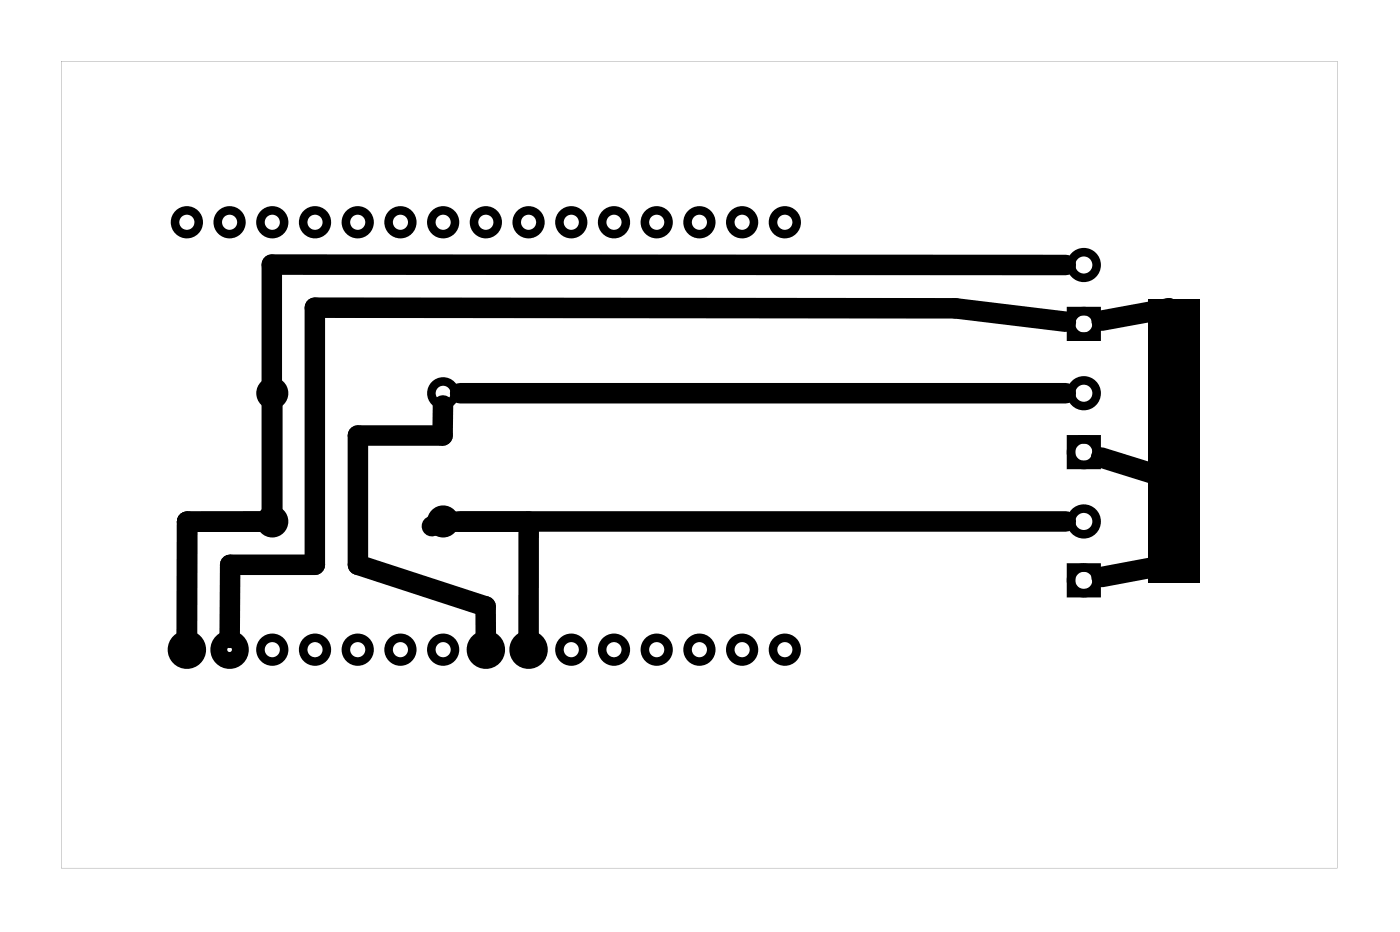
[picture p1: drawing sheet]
<svg xmlns="http://www.w3.org/2000/svg" width="83mm" height="55mm" viewBox="0 0 83 55" stroke-linecap="round" stroke-linejoin="round" font-family="sans-serif">
<g fill="#000">
<path d="M68.3 17.8h3.1v16.9h-3.1z"/>
<path d="M3.6 3.6h75.9v48h-75.9zM3.6 3.6v48h75.9v-48z"/>
</g>
<g fill="none" stroke="#000" stroke-width=".51">
<path d="M63.7 18.5h1.5v1.5h-1.5zM63.7 26.1h1.5v1.5h-1.5zM63.7 33.7h1.5v1.6h-1.5z"/>
<circle cx="11.1" cy="13.2" r=".7"/>
<circle cx="13.7" cy="13.2" r=".7"/>
<circle cx="16.2" cy="13.2" r=".7"/>
<circle cx="18.7" cy="13.2" r=".7"/>
<circle cx="21.3" cy="13.2" r=".7"/>
<circle cx="23.8" cy="13.2" r=".7"/>
<circle cx="26.4" cy="13.2" r=".7"/>
<circle cx="28.9" cy="13.2" r=".7"/>
<circle cx="31.4" cy="13.2" r=".7"/>
<circle cx="34" cy="13.2" r=".7"/>
<circle cx="36.5" cy="13.2" r=".7"/>
<circle cx="39.1" cy="13.2" r=".7"/>
<circle cx="41.6" cy="13.2" r=".7"/>
<circle cx="44.1" cy="13.2" r=".7"/>
<circle cx="46.7" cy="13.2" r=".7"/>
<circle cx="64.5" cy="19.2" r=".76"/>
<circle cx="64.5" cy="15.7" r=".76"/>
<circle cx="16.2" cy="38.6" r=".7"/>
<circle cx="16.2" cy="31" r=".7"/>
<circle cx="16.2" cy="23.4" r=".7"/>
<circle cx="18.7" cy="38.6" r=".7"/>
<circle cx="21.3" cy="38.6" r=".7"/>
<circle cx="23.8" cy="38.6" r=".7"/>
<circle cx="26.4" cy="38.6" r=".7"/>
<circle cx="26.4" cy="23.4" r=".7"/>
<circle cx="26.4" cy="31" r=".7"/>
<circle cx="34" cy="38.6" r=".7"/>
<circle cx="36.5" cy="38.6" r=".7"/>
<circle cx="39.1" cy="38.6" r=".7"/>
<circle cx="41.6" cy="38.6" r=".7"/>
<circle cx="44.1" cy="38.6" r=".7"/>
<circle cx="46.7" cy="38.6" r=".7"/>
<circle cx="64.5" cy="26.9" r=".76"/>
<circle cx="64.5" cy="34.5" r=".76"/>
<circle cx="64.5" cy="23.4" r=".76"/>
<circle cx="64.5" cy="31" r=".76"/>
</g>
<g fill="none" stroke="#000" stroke-width="1" stroke-linecap="butt">
<circle cx="11.1" cy="38.6" r=".64"/>
<circle cx="13.7" cy="38.6" r=".64"/>
<circle cx="28.9" cy="38.6" r=".64"/>
<circle cx="31.4" cy="38.6" r=".64"/>
</g>
<path d="M63.4 15.7h-47.2v15.3h-5.1v7.2M63.4 19.1l-6.6-.8h-38.1v15.3h-5v4.3M65.5 19.1l4-.8v15.2l-4 .8M16.2 24.1v6.2M26.3 24.1v1.8h-5v7.7l7.6 2.4v2.2M27.4 23.4h36M31.4 31v7.2M63.4 31h-37.1l-.6 .3M65.5 27.2l4 1.2" fill="none" stroke="#000" stroke-width="1.2"/>
</svg>
